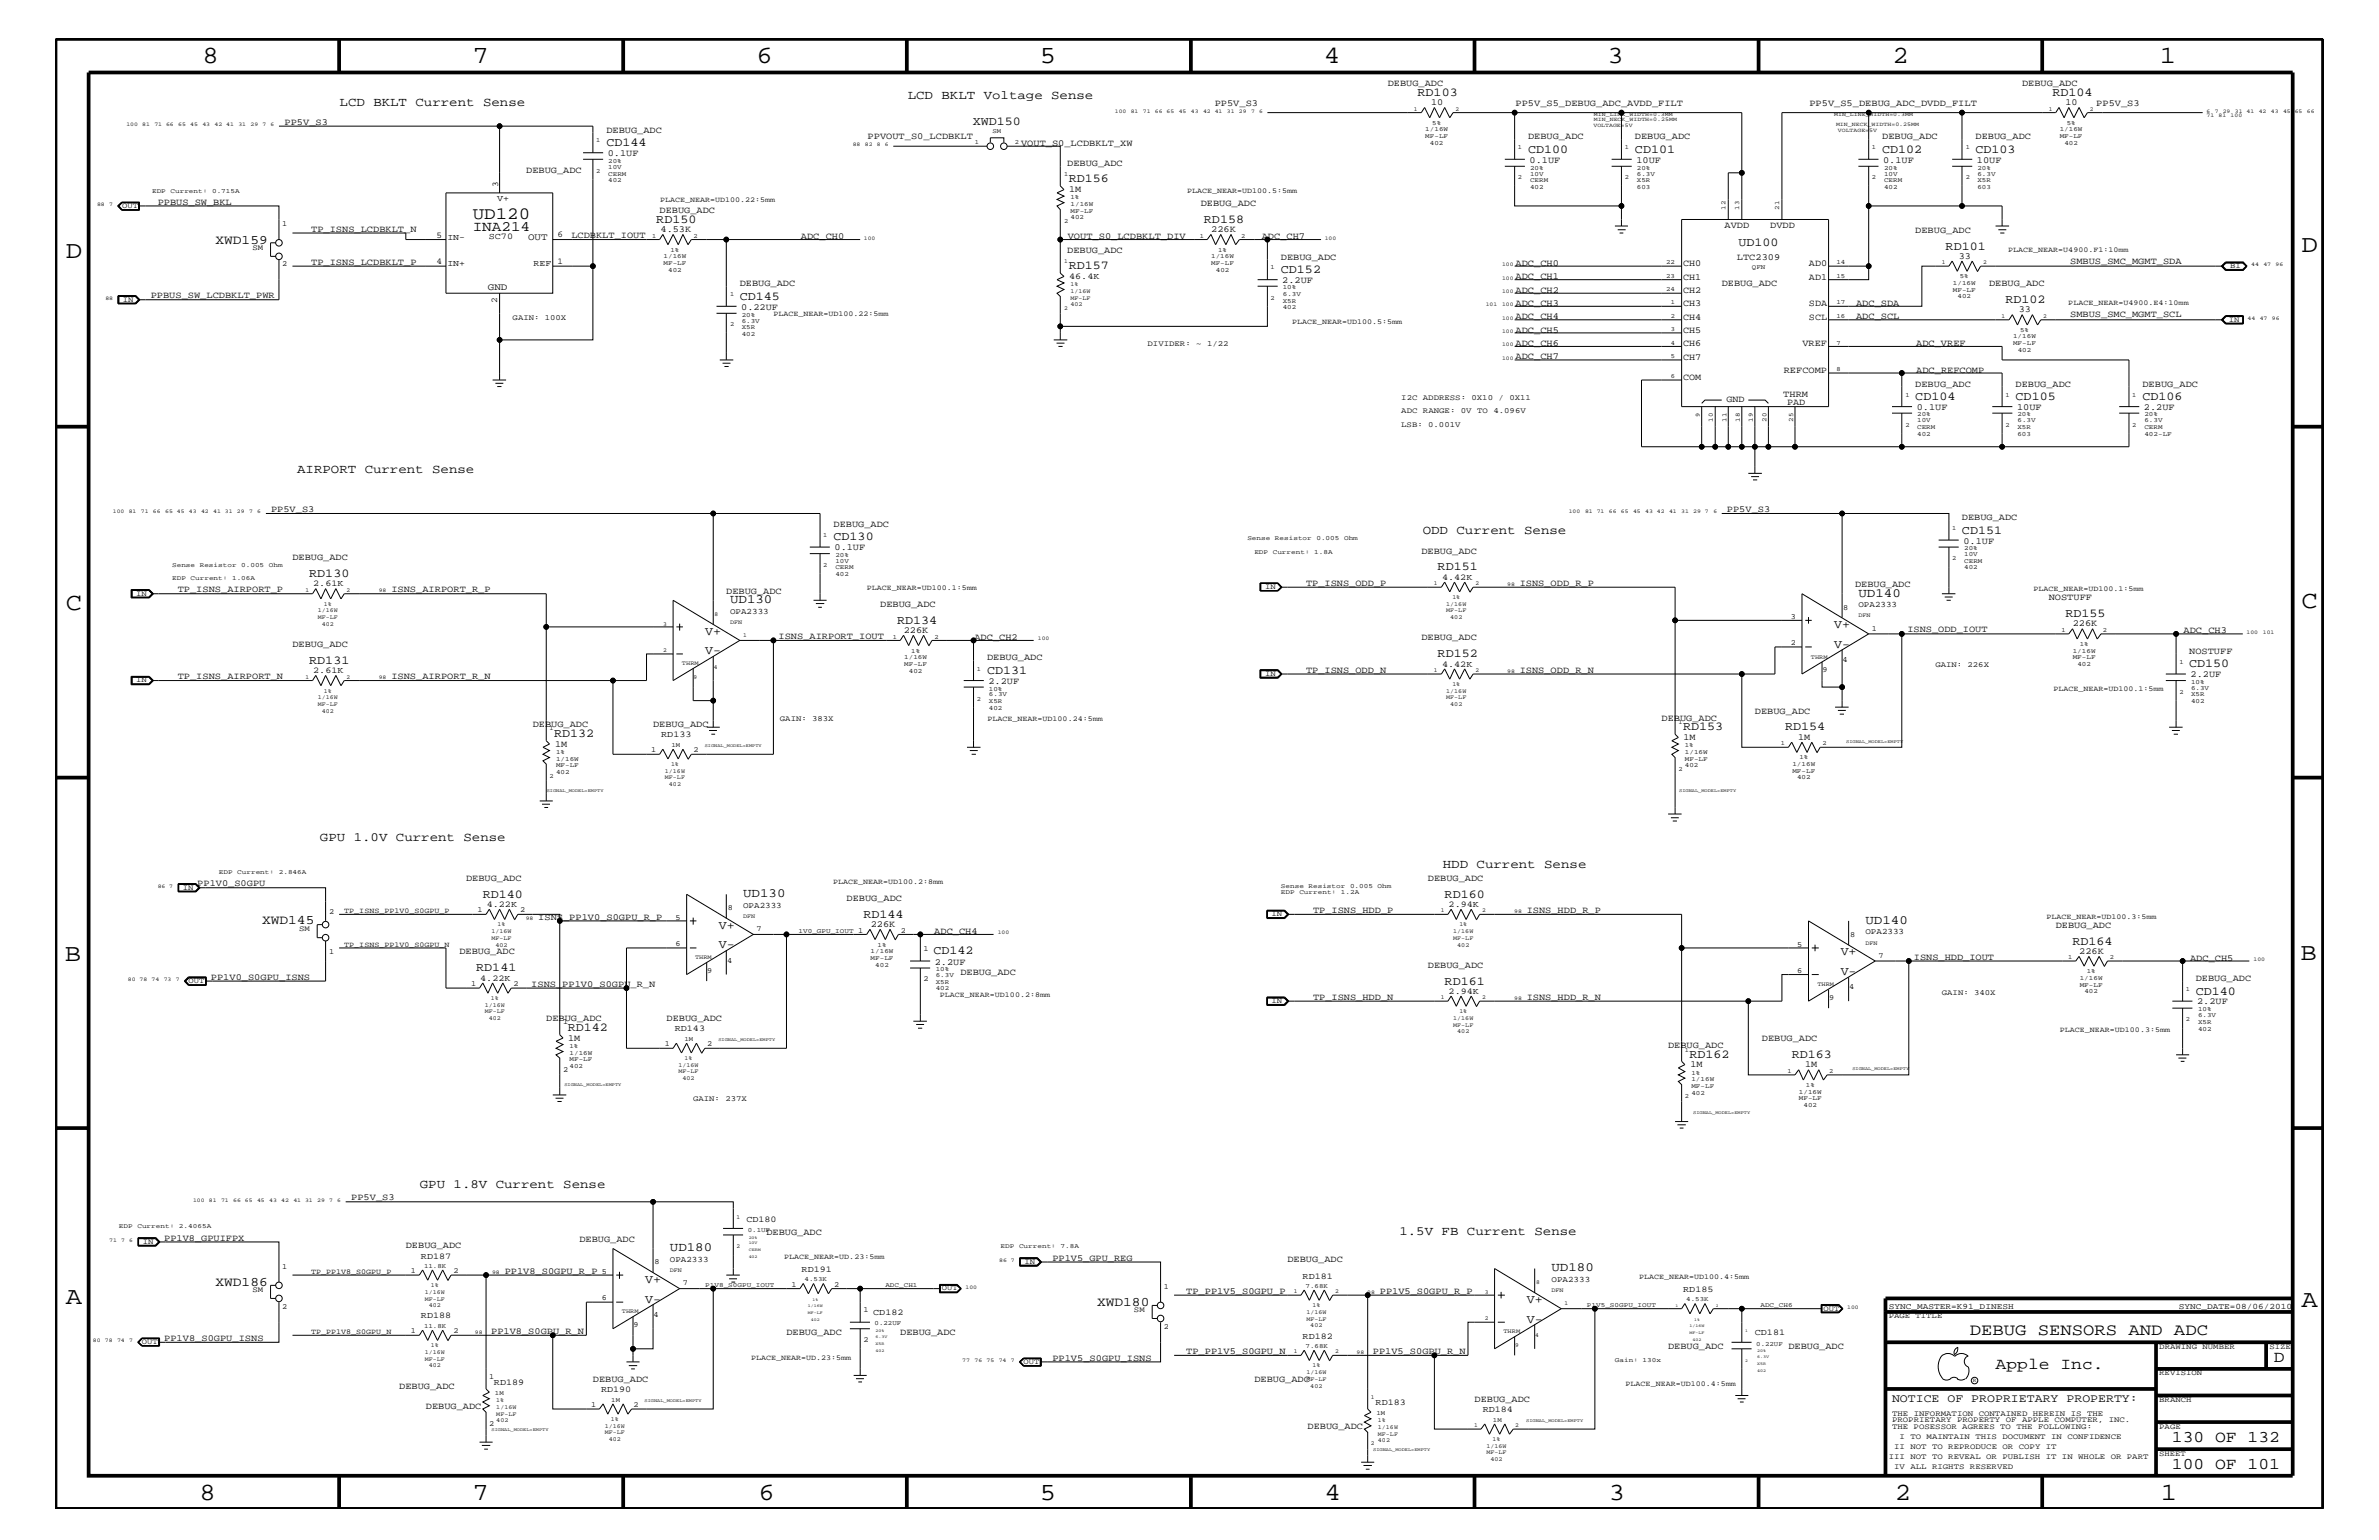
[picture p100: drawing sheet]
<svg xmlns="http://www.w3.org/2000/svg" width="432mm" height="279mm" viewBox="0 0 432 279" stroke-linecap="round" stroke-linejoin="round" font-family="sans-serif">
<defs><g id="words">
<g font-size="4.5">
<text x="36.7" y="11.5">8</text>
<text x="85.8" y="11.5">7</text>
<text x="137.3" y="11.5">6</text>
<text x="188.7" y="11.5">5</text>
<text x="240.3" y="11.5">4</text>
<text x="291.8" y="11.5">3</text>
<text x="343.5" y="11.5">2</text>
<text x="392" y="11.5">1</text>
<text x="11.9" y="46.8">D</text>
<text x="417.8" y="45.7">D</text>
<text x="11.9" y="110.6">C</text>
<text x="417.7" y="110.3">C</text>
<text x="11.8" y="174.3">B</text>
<text x="417.6" y="174.2">B</text>
<text x="11.9" y="236.7">A</text>
<text x="417.7" y="237.1">A</text>
<text x="36.2" y="272.1">8</text>
<text x="85.8" y="272.1">7</text>
<text x="137.7" y="272.1">6</text>
<text x="188.7" y="272.1">5</text>
<text x="240.4" y="272.1">4</text>
<text x="292" y="272.1">3</text>
<text x="343.9" y="272.1">2</text>
<text x="392.2" y="272.1">1</text>
</g>
<text font-size="3.1" x="85.8" y="39.8">UD120</text>
<g font-size="3">
<text x="357.5" y="242.3">DEBUG SENSORS AND ADC</text>
<text x="362.2" y="248.4">Apple Inc.</text>
<text x="412.7" y="247.1">D</text>
<text x="394.2" y="261.6">130 OF 132</text>
<text x="394.2" y="266.6">100 OF 101</text>
</g>
<text font-size="2.6" x="85.8" y="41.9">INA214</text>
<g font-size="2.4">
<text x="39.1" y="44.2">XWD159</text>
<text x="47.6" y="167.6">XWD145</text>
<text x="39.1" y="233.3">XWD186</text>
<text x="199.1" y="236.9">XWD180</text>
</g>
<g font-size="2.3">
<text x="164.8" y="18">LCD BKLT Voltage Sense</text>
<text x="61.6" y="19.2">LCD BKLT Current Sense</text>
<text x="53.9" y="85.9">AIRPORT Current Sense</text>
<text x="258.2" y="96.8">ODD Current Sense</text>
<text x="132.5" y="109.4">UD130</text>
<text x="337.3" y="108.2">UD140</text>
<text x="58.1" y="152.6">GPU 1.0V Current Sense</text>
<text x="261.9" y="157.4">HDD Current Sense</text>
<text x="134.9" y="162.8">UD130</text>
<text x="338.6" y="167.6">UD140</text>
<text x="76.2" y="215.6">GPU 1.8V Current Sense</text>
<text x="121.6" y="227">UD180</text>
<text x="254" y="224.1">1.5V FB Current Sense</text>
<text x="281.6" y="230.7">UD180</text>
</g>
<g font-size="2.2">
<text x="257.3" y="17.4">RD103</text>
<text x="372.5" y="17.4">RD104</text>
<text x="176.6" y="22.7">XWD150</text>
<text x="110.1" y="26.5">CD144</text>
<text x="277.4" y="27.7">CD100</text>
<text x="296.8" y="27.7">CD101</text>
<text x="341.6" y="27.7">CD102</text>
<text x="358.6" y="27.7">CD103</text>
<text x="194" y="33">RD156</text>
<text x="119.1" y="40.4">RD150</text>
<text x="218.5" y="40.4">RD158</text>
<text x="315.6" y="44.6">UD100</text>
<text x="353.1" y="45.3">RD101</text>
<text x="194" y="48.8">RD157</text>
<text x="232.5" y="49.6">CD152</text>
<text x="134.3" y="54.4">CD145</text>
<text x="364" y="55">RD102</text>
<text x="347.6" y="72.6">CD104</text>
<text x="365.8" y="72.6">CD105</text>
<text x="388.9" y="72.6">CD106</text>
<text x="151.3" y="98">CD130</text>
<text x="356.1" y="96.8">CD151</text>
<text x="56.1" y="104.7">RD130</text>
<text x="260.9" y="103.5">RD151</text>
<text x="162.8" y="113.1">RD134</text>
<text x="332.9" y="113.9">V+</text>
<text x="374.9" y="112">RD155</text>
<text x="128" y="115.2">V+</text>
<text x="128" y="118.7">V-</text>
<text x="260.9" y="119.2">RD152</text>
<text x="332.9" y="117.5">V-</text>
<text x="56.1" y="120.4">RD131</text>
<text x="179.2" y="122.3">CD131</text>
<text x="397.3" y="121">CD150</text>
<text x="100.6" y="133.6">RD132</text>
<text x="305.5" y="132.4">RD153</text>
<text x="324" y="132.5">RD154</text>
<text x="87.6" y="162.8">RD140</text>
<text x="156.7" y="166.5">RD144</text>
<text x="262.2" y="162.8">RD160</text>
<text x="130.5" y="168.5">V+</text>
<text x="130.5" y="172.1">V-</text>
<text x="169.4" y="173.2">CD142</text>
<text x="334.1" y="173.3">V+</text>
<text x="376.2" y="171.4">RD164</text>
<text x="86.4" y="176.2">RD141</text>
<text x="262.2" y="178.7">RD161</text>
<text x="334.1" y="177">V-</text>
<text x="398.5" y="180.5">CD140</text>
<text x="103" y="187">RD142</text>
<text x="306.7" y="191.9">RD162</text>
<text x="325.2" y="192">RD163</text>
<text x="117.1" y="232.7">V+</text>
<text x="117.1" y="236.3">V-</text>
<text x="277.1" y="236.3">V+</text>
<text x="277.1" y="240">V-</text>
</g>
<text font-size="2.1" x="343.4" y="254.4">NOTICE OF PROPRIETARY PROPERTY:</text>
<g font-size="1.8">
<text x="95.8" y="43.6">OUT</text>
<text x="88.6" y="52.7">GND</text>
</g>
<g font-size="1.7">
<text x="251.9" y="15.6">DEBUG_ADC</text>
<text x="367" y="15.6">DEBUG_ADC</text>
<text x="51.6" y="22.6">PP5V_S3</text>
<text x="220.5" y="19.2">PP5V_S3</text>
<text x="259.8" y="19.1">10</text>
<text x="275.1" y="19.2">PP5V_S5_DEBUG_ADC_AVDD_FILT</text>
<text x="328.4" y="19.2">PP5V_S5_DEBUG_ADC_DVDD_FILT</text>
<text x="374.9" y="19.1">10</text>
<text x="380.5" y="19.2">PP5V_S3</text>
<text x="110.1" y="24.1">DEBUG_ADC</text>
<text x="110.3" y="28.3">0.1UF</text>
<text x="157.5" y="25.3">PPVOUT_S0_LCDBKLT</text>
<text x="185.3" y="26.4">VOUT_S0_LCDBKLT_XW</text>
<text x="277.4" y="25.3">DEBUG_ADC</text>
<text x="277.6" y="29.5">0.1UF</text>
<text x="296.8" y="25.3">DEBUG_ADC</text>
<text x="297" y="29.5">10UF</text>
<text x="341.6" y="25.3">DEBUG_ADC</text>
<text x="341.8" y="29.5">0.1UF</text>
<text x="358.6" y="25.3">DEBUG_ADC</text>
<text x="358.8" y="29.5">10UF</text>
<text x="95.5" y="31.4">DEBUG_ADC</text>
<text x="193.7" y="30.2">DEBUG_ADC</text>
<text x="194.1" y="34.8">1M</text>
<text x="28.6" y="37.2">PPBUS_SW_BKL</text>
<text x="119.7" y="38.6">DEBUG_ADC</text>
<text x="217.9" y="37.4">DEBUG_ADC</text>
<text x="313" y="41.4">AVDD</text>
<text x="321.3" y="41.4">DVDD</text>
<text x="56.5" y="42">TP_ISNS_LCDBKLT_N</text>
<text x="103.7" y="43.2">LCDBKLT_IOUT</text>
<text x="119.9" y="42.1">4.53K</text>
<text x="145.4" y="43.4">ADC_CH0</text>
<text x="193.7" y="45.9">DEBUG_ADC</text>
<text x="193.8" y="43.4">VOUT_S0_LCDBKLT_DIV</text>
<text x="219.8" y="42.1">226K</text>
<text x="229" y="43.4">ADC_CH7</text>
<text x="232.5" y="47.1">DEBUG_ADC</text>
<text x="315.3" y="47.1">LTC2309</text>
<text x="347.6" y="42.3">DEBUG_ADC</text>
<text x="355.5" y="47">33</text>
<text x="375.8" y="47.9">SMBUS_SMC_MGMT_SDA</text>
<text x="56.5" y="48">TP_ISNS_LCDBKLT_P</text>
<text x="134.3" y="51.9">DEBUG_ADC</text>
<text x="232.7" y="51.3">2.2UF</text>
<text x="275.1" y="48.3">ADC_CH0</text>
<text x="275.1" y="50.7">ADC_CH1</text>
<text x="275.1" y="53.1">ADC_CH2</text>
<text x="305.5" y="48.3">CH0</text>
<text x="305.5" y="50.7">CH1</text>
<text x="305.5" y="53.2">CH2</text>
<text x="312.5" y="51.9">DEBUG_ADC</text>
<text x="328.3" y="48.3">AD0</text>
<text x="328.3" y="50.7">AD1</text>
<text x="361" y="51.9">DEBUG_ADC</text>
<text x="27.3" y="54.1">PPBUS_SW_LCDBKLT_PWR</text>
<text x="134.5" y="56.2">0.22UF</text>
<text x="275.1" y="55.6">ADC_CH3</text>
<text x="275.1" y="57.9">ADC_CH4</text>
<text x="305.5" y="55.6">CH3</text>
<text x="305.5" y="58">CH4</text>
<text x="328.3" y="55.6">SDA</text>
<text x="328.3" y="58">SCL</text>
<text x="336.9" y="57.9">ADC_SCL</text>
<text x="336.9" y="55.6">ADC_SDA</text>
<text x="366.4" y="56.7">33</text>
<text x="375.8" y="57.6">SMBUS_SMC_MGMT_SCL</text>
<text x="275.1" y="62.9">ADC_CH6</text>
<text x="275.1" y="60.4">ADC_CH5</text>
<text x="275.1" y="65.2">ADC_CH7</text>
<text x="305.5" y="60.4">CH5</text>
<text x="305.5" y="62.9">CH6</text>
<text x="305.5" y="65.3">CH7</text>
<text x="327.2" y="62.9">VREF</text>
<text x="347.8" y="62.9">ADC_VREF</text>
<text x="305.5" y="68.9">COM</text>
<text x="323.8" y="67.7">REFCOMP</text>
<text x="347.6" y="70.1">DEBUG_ADC</text>
<text x="347.8" y="67.7">ADC_REFCOMP</text>
<text x="365.8" y="70.1">DEBUG_ADC</text>
<text x="388.9" y="70.1">DEBUG_ADC</text>
<text x="313.4" y="73">GND</text>
<text x="323.7" y="72.1">THRM</text>
<text x="324.4" y="73.4">PAD</text>
<text x="347.9" y="74.4">0.1UF</text>
<text x="366.1" y="74.4">10UF</text>
<text x="389.1" y="74.4">2.2UF</text>
<text x="49.2" y="92.9">PP5V_S3</text>
<text x="151.3" y="95.6">DEBUG_ADC</text>
<text x="313.4" y="92.9">PP5V_S3</text>
<text x="356.1" y="94.3">DEBUG_ADC</text>
<text x="53.1" y="101.6">DEBUG_ADC</text>
<text x="151.5" y="99.9">0.1UF</text>
<text x="258" y="100.4">DEBUG_ADC</text>
<text x="356.4" y="98.7">0.1UF</text>
<text x="32.3" y="107.5">TP_ISNS_AIRPORT_P</text>
<text x="71" y="107.5">ISNS_AIRPORT_R_P</text>
<text x="131.8" y="107.7">DEBUG_ADC</text>
<text x="237.1" y="106.3">TP_ISNS_ODD_P</text>
<text x="275.8" y="106.3">ISNS_ODD_R_P</text>
<text x="336.7" y="106.5">DEBUG_ADC</text>
<text x="159.8" y="110.2">DEBUG_ADC</text>
<text x="371.9" y="108.9">NOSTUFF</text>
<text x="376.2" y="113.7">226K</text>
<text x="53.1" y="117.4">DEBUG_ADC</text>
<text x="141.3" y="115.9">ISNS_AIRPORT_IOUT</text>
<text x="164" y="114.8">226K</text>
<text x="176.9" y="116.2">ADC_CH2</text>
<text x="179.2" y="119.8">DEBUG_ADC</text>
<text x="258" y="116.2">DEBUG_ADC</text>
<text x="346.2" y="114.8">ISNS_ODD_IOUT</text>
<text x="396.3" y="114.9">ADC_CH3</text>
<text x="397.3" y="118.6">NOSTUFF</text>
<text x="32.3" y="123.2">TP_ISNS_AIRPORT_N</text>
<text x="71" y="123.2">ISNS_AIRPORT_R_N</text>
<text x="179.4" y="124.1">2.2UF</text>
<text x="237.1" y="122">TP_ISNS_ODD_N</text>
<text x="275.8" y="122">ISNS_ODD_R_N</text>
<text x="397.6" y="122.9">2.2UF</text>
<text x="96.7" y="131.9">DEBUG_ADC</text>
<text x="118.5" y="131.9">DEBUG_ADC</text>
<text x="301.6" y="130.8">DEBUG_ADC</text>
<text x="318.5" y="129.6">DEBUG_ADC</text>
<text x="100.8" y="135.5">1M</text>
<text x="305.6" y="134.2">1M</text>
<text x="326.4" y="134.2">1M</text>
<text x="35.8" y="160.8">PP1V0_S0GPU</text>
<text x="84.6" y="159.9">DEBUG_ADC</text>
<text x="259.2" y="159.9">DEBUG_ADC</text>
<text x="97.7" y="166.9">ISNS_PP1V0_S0GPU_R_P</text>
<text x="153.7" y="163.5">DEBUG_ADC</text>
<text x="238.3" y="165.6">TP_ISNS_HDD_P</text>
<text x="277.1" y="165.6">ISNS_HDD_R_P</text>
<text x="83.4" y="173.2">DEBUG_ADC</text>
<text x="158" y="168.2">226K</text>
<text x="169.6" y="169.5">ADC_CH4</text>
<text x="373.1" y="168.3">DEBUG_ADC</text>
<text x="377.4" y="173.1">226K</text>
<text x="38.3" y="177.7">PP1V0_S0GPU_ISNS</text>
<text x="96.4" y="179">ISNS_PP1V0_S0GPU_R_N</text>
<text x="169.7" y="175">2.2UF</text>
<text x="174.3" y="176.8">DEBUG_ADC</text>
<text x="259.2" y="175.6">DEBUG_ADC</text>
<text x="347.4" y="174.2">ISNS_HDD_IOUT</text>
<text x="397.5" y="174.4">ADC_CH5</text>
<text x="398.5" y="178">DEBUG_ADC</text>
<text x="99.1" y="185.3">DEBUG_ADC</text>
<text x="121" y="185.3">DEBUG_ADC</text>
<text x="238.3" y="181.4">TP_ISNS_HDD_N</text>
<text x="277.1" y="181.4">ISNS_HDD_R_N</text>
<text x="398.8" y="182.2">2.2UF</text>
<text x="103.1" y="188.8">1M</text>
<text x="302.8" y="190.2">DEBUG_ADC</text>
<text x="319.8" y="188.9">DEBUG_ADC</text>
<text x="306.8" y="193.7">1M</text>
<text x="327.7" y="193.7">1M</text>
<text x="63.8" y="217.8">PP5V_S3</text>
<text x="29.8" y="225.1">PP1V8_GPUIFPX</text>
<text x="73.7" y="226.5">DEBUG_ADC</text>
<text x="105.2" y="225.3">DEBUG_ADC</text>
<text x="139.1" y="224.1">DEBUG_ADC</text>
<text x="91.6" y="231.1">PP1V8_S0GPU_R_P</text>
<text x="191" y="228.7">PP1V5_GPU_REG</text>
<text x="233.7" y="229">DEBUG_ADC</text>
<text x="215.3" y="234.7">TP_PP1V5_S0GPU_P</text>
<text x="250.4" y="234.7">PP1V5_S0GPU_R_P</text>
<text x="29.8" y="243.3">PP1V8_S0GPU_ISNS</text>
<text x="89.2" y="242">PP1V8_S0GPU_R_N</text>
<text x="142.7" y="242.3">DEBUG_ADC</text>
<text x="163.4" y="242.3">DEBUG_ADC</text>
<text x="215.3" y="245.6">TP_PP1V5_S0GPU_N</text>
<text x="249.2" y="245.6">PP1V5_S0GPU_R_N</text>
<text x="302.8" y="244.7">DEBUG_ADC</text>
<text x="324.6" y="244.7">DEBUG_ADC</text>
<text x="72.5" y="252">DEBUG_ADC</text>
<text x="107.6" y="250.7">DEBUG_ADC</text>
<text x="191" y="246.9">PP1V5_S0GPU_ISNS</text>
<text x="227.7" y="250.7">DEBUG_ADC</text>
<text x="77.3" y="255.6">DEBUG_ADC</text>
<text x="267.6" y="254.4">DEBUG_ADC</text>
<text x="237.3" y="259.3">DEBUG_ADC</text>
</g>
<g font-size="1.6">
<text x="90.4" y="34" transform="rotate(-90 90.4 34)">3</text>
<text x="90.3" y="36.4">V+</text>
<text x="79.2" y="43.1">5</text>
<text x="79.2" y="47.9">4</text>
<text x="81.2" y="43.5">IN-</text>
<text x="88.7" y="43.4">SC70</text>
<text x="101.2" y="43">6</text>
<text x="101.2" y="47.9">1</text>
<text x="81.2" y="48.3">IN+</text>
<text x="96.9" y="48.3">REF</text>
<text x="194.1" y="50.7">46.4K</text>
<text x="90.3" y="55.1" transform="rotate(-90 90.3 55.1)">2</text>
<text x="56.9" y="106.4">2.61K</text>
<text x="261.7" y="105.2">4.42K</text>
<text x="56.9" y="122.1">2.61K</text>
<text x="261.7" y="120.9">4.42K</text>
<text x="120" y="133.8">RD133</text>
<text x="88.3" y="164.5">4.22K</text>
<text x="262.9" y="164.5">2.94K</text>
<text x="87.2" y="177.9">4.22K</text>
<text x="262.9" y="180.4">2.94K</text>
<text x="122.5" y="187.1">RD143</text>
<text x="135.5" y="221.7">CD180</text>
<text x="76.4" y="228.4">RD187</text>
<text x="145.5" y="230.7">RD191</text>
<text x="236.4" y="232">RD181</text>
<text x="76.4" y="239.2">RD188</text>
<text x="158.5" y="238.6">CD182</text>
<text x="305.5" y="234.4">RD185</text>
<text x="236.4" y="242.9">RD182</text>
<text x="318.5" y="242.3">CD181</text>
<text x="89.7" y="251.2">RD189</text>
<text x="109.1" y="252.6">RD190</text>
<text x="249.7" y="254.9">RD183</text>
<text x="269.1" y="256.2">RD184</text>
</g>
<g font-size="1.5">
<text x="132.5" y="111.4">OPA2333</text>
<text x="337.3" y="110.2">OPA2333</text>
<text x="134.9" y="164.7">OPA2333</text>
<text x="338.6" y="169.5">OPA2333</text>
<text x="121.6" y="229">OPA2333</text>
<text x="281.6" y="232.6">OPA2333</text>
<text x="342.8" y="237.4">SYNC_MASTER=K91_DINESH</text>
<text x="395.5" y="237.4">SYNC_DATE=08/06/2010</text>
</g>
<g font-size="1.4">
<text x="215.5" y="35">PLACE_NEAR=UD100.5:5mm</text>
<text x="22.2" y="37.8">OUT</text>
<text x="51.2" y="41">1</text>
<text x="119.8" y="36.7">PLACE_NEAR=UD100.22:5mm</text>
<text x="45.8" y="45.3">SM</text>
<text x="364.5" y="45.7">PLACE_NEAR=U4900.F1:10mm</text>
<text x="51.2" y="48.3">2</text>
<text x="404.8" y="48.7">BI</text>
<text x="22.3" y="54.7">IN</text>
<text x="93" y="58">GAIN: 100X</text>
<text x="140.4" y="57.3">PLACE_NEAR=UD100.22:5mm</text>
<text x="234.5" y="58.8">PLACE_NEAR=UD100.5:5mm</text>
<text x="375.4" y="55.3">PLACE_NEAR=U4900.E4:10mm</text>
<text x="404.5" y="58.4">IN</text>
<text x="208.3" y="62.9">DIVIDER: ~ 1/22</text>
<text x="254.3" y="72.6">I2C ADDRESS: 0X10 / 0X11</text>
<text x="254.3" y="75">ADC RANGE: 0V TO 4.096V</text>
<text x="254.3" y="77.4">LSB: 0.001V</text>
<text x="157.3" y="107">PLACE_NEAR=UD100.1:5mm</text>
<text x="229.6" y="106.9">IN</text>
<text x="369.1" y="107.2">PLACE_NEAR=UD100.1:5mm</text>
<text x="24.7" y="108.1">IN</text>
<text x="325" y="112.3">3</text>
<text x="334.5" y="110.6">8</text>
<text x="325" y="117">2</text>
<text x="339.8" y="114.4">1</text>
<text x="24.7" y="123.8">IN</text>
<text x="229.6" y="122.6">IN</text>
<text x="330.8" y="121.9">9</text>
<text x="334.4" y="120.2">4</text>
<text x="351.3" y="121">GAIN: 226X</text>
<text x="372.7" y="125.4">PLACE_NEAR=UD100.1:5mm</text>
<text x="141.6" y="130.8">GAIN: 383X</text>
<text x="179.2" y="130.8">PLACE_NEAR=UD100.24:5mm</text>
<text x="118.2" y="136.4">1</text>
<text x="125.9" y="136.4">2</text>
<text x="33.2" y="161.4">IN</text>
<text x="151.2" y="160.3">PLACE_NEAR=UD100.2:8mm</text>
<text x="59.8" y="165.9">2</text>
<text x="62.5" y="165.6">TP_ISNS_PP1V0_S0GPU_P</text>
<text x="86.7" y="165.6">1</text>
<text x="94.4" y="165.6">2</text>
<text x="122.6" y="166.9">5</text>
<text x="132.1" y="165.1">8</text>
<text x="230.8" y="166.2">IN</text>
<text x="371.4" y="166.7">PLACE_NEAR=UD100.3:5mm</text>
<text x="54.3" y="168.9">SM</text>
<text x="59.8" y="173.2">1</text>
<text x="62.5" y="171.7">TP_ISNS_PP1V0_S0GPU_N</text>
<text x="122.6" y="171.6">6</text>
<text x="137.3" y="168.9">7</text>
<text x="155.8" y="169.2">1</text>
<text x="163.5" y="169.2">2</text>
<text x="167.6" y="172.6">1</text>
<text x="326.2" y="171.7">5</text>
<text x="335.8" y="170">8</text>
<text x="341" y="173.8">7</text>
<text x="34.2" y="178.4">OUT</text>
<text x="85.5" y="178.8">1</text>
<text x="93.2" y="178.8">2</text>
<text x="128.4" y="176.6">9</text>
<text x="132" y="174.7">4</text>
<text x="167.6" y="178">2</text>
<text x="326.2" y="176.5">6</text>
<text x="335.6" y="179.5">4</text>
<text x="102.2" y="185.9">1</text>
<text x="170.6" y="181">PLACE_NEAR=UD100.2:8mm</text>
<text x="230.8" y="182.1">IN</text>
<text x="332" y="181.4">9</text>
<text x="352.5" y="180.5">GAIN: 340X</text>
<text x="120.6" y="189.8">1</text>
<text x="128.4" y="189.8">2</text>
<text x="373.9" y="187.2">PLACE_NEAR=UD100.3:5mm</text>
<text x="102.2" y="194.4">2</text>
<text x="125.8" y="199.8">GAIN: 237X</text>
<text x="25.9" y="225.7">IN</text>
<text x="51.2" y="230.2">1</text>
<text x="56.5" y="231.1">TP_PP1V8_S0GPU_P</text>
<text x="74.6" y="231">1</text>
<text x="82.3" y="231">2</text>
<text x="109.2" y="231.1">5</text>
<text x="118.8" y="229.4">8</text>
<text x="124" y="233.2">7</text>
<text x="142.3" y="228.5">PLACE_NEAR=UD.23:5mm</text>
<text x="143.7" y="233.5">1</text>
<text x="151.4" y="233.5">2</text>
<text x="185.9" y="229.3">IN</text>
<text x="211.2" y="233.8">1</text>
<text x="297.5" y="232.1">PLACE_NEAR=UD100.4:5mm</text>
<text x="45.8" y="234.4">SM</text>
<text x="51.2" y="237.4">2</text>
<text x="109.2" y="235.8">6</text>
<text x="118.6" y="239">4</text>
<text x="156.7" y="238">1</text>
<text x="170.9" y="234.1">OUT</text>
<text x="205.8" y="238">SM</text>
<text x="331" y="237.8">OUT</text>
<text x="342.8" y="239.2">PAGE TITLE</text>
<text x="25.7" y="243.9">OUT</text>
<text x="56.5" y="242">TP_PP1V8_S0GPU_N</text>
<text x="74.6" y="241.9">1</text>
<text x="82.3" y="241.9">2</text>
<text x="115" y="240.7">9</text>
<text x="156.7" y="243.5">2</text>
<text x="211.2" y="241.1">2</text>
<text x="391.9" y="244.7">DRAWING NUMBER</text>
<text x="411.9" y="244.7">SIZE</text>
<text x="88.8" y="250.1">1</text>
<text x="136.3" y="246.7">PLACE_NEAR=UD.23:5mm</text>
<text x="185.8" y="247.5">OUT</text>
<text x="295.1" y="251.5">PLACE_NEAR=UD100.4:5mm</text>
<text x="391.9" y="249.5">REVISION</text>
<text x="107.3" y="255.2">1</text>
<text x="115" y="255.2">2</text>
<text x="343.4" y="256.8">THE INFORMATION CONTAINED HEREIN IS THE</text>
<text x="391.9" y="254.4">BRANCH</text>
<text x="88.8" y="258.7">2</text>
<text x="343.4" y="259.3">THE POSESSOR AGREES TO THE FOLLOWING:</text>
<text x="343.4" y="258">PROPRIETARY PROPERTY OF APPLE COMPUTER, INC.</text>
<text x="343.8" y="262.9">II NOT TO REPRODUCE OR COPY IT</text>
<text x="344.8" y="261.1">I TO MAINTAIN THIS DOCUMENT IN CONFIDENCE</text>
<text x="391.9" y="259.3">PAGE</text>
<text x="342.8" y="264.7">III NOT TO REVEAL OR PUBLISH IT IN WHOLE OR PART</text>
<text x="343.8" y="266.6">IV ALL RIGHTS RESERVED</text>
<text x="391.9" y="264.1">SHEET</text>
</g>
<g font-size="1.2">
<text x="258.7" y="23.8">1/16W</text>
<text x="260" y="22.6">5%</text>
<text x="373.8" y="23.8">1/16W</text>
<text x="375.1" y="22.6">5%</text>
<text x="108.2" y="25.9">1</text>
<text x="110.4" y="29.5">20%</text>
<text x="176.9" y="26.1">1</text>
<text x="180.1" y="24.1">SM</text>
<text x="184.2" y="26.1">2</text>
<text x="258.7" y="25">MF-LF</text>
<text x="259.5" y="26.3">402</text>
<text x="275.5" y="27.1">1</text>
<text x="294.9" y="27.1">1</text>
<text x="339.8" y="27.1">1</text>
<text x="356.8" y="27.1">1</text>
<text x="373.8" y="25">MF-LF</text>
<text x="374.7" y="26.3">402</text>
<text x="27.6" y="35">EDP</text>
<text x="31" y="35">Current:</text>
<text x="38.5" y="35">0.715A</text>
<text x="108.2" y="31.4">2</text>
<text x="110.4" y="33">402</text>
<text x="110.4" y="30.6">10V</text>
<text x="110.4" y="31.9">CERM</text>
<text x="193.1" y="31.9">1</text>
<text x="275.5" y="32.5">2</text>
<text x="277.7" y="33">CERM</text>
<text x="277.7" y="31.9">10V</text>
<text x="277.7" y="30.8">20%</text>
<text x="277.7" y="34.2">402</text>
<text x="294.9" y="32.5">2</text>
<text x="297.1" y="30.8">20%</text>
<text x="297.1" y="34.2">603</text>
<text x="297.1" y="33">X5R</text>
<text x="297.1" y="31.9">6.3V</text>
<text x="339.8" y="32.5">2</text>
<text x="342" y="34.2">402</text>
<text x="342" y="30.8">20%</text>
<text x="342" y="31.9">10V</text>
<text x="342" y="33">CERM</text>
<text x="356.8" y="32.5">2</text>
<text x="358.9" y="31.9">6.3V</text>
<text x="358.9" y="30.8">20%</text>
<text x="358.9" y="34.2">603</text>
<text x="358.9" y="33">X5R</text>
<text x="193.1" y="40.4">2</text>
<text x="194.3" y="39.8">402</text>
<text x="194.3" y="38.6">MF-LF</text>
<text x="194.3" y="37.4">1/16W</text>
<text x="194.3" y="36.2">1%</text>
<text x="313.2" y="38" transform="rotate(-90 313.2 38)">12</text>
<text x="315.6" y="38" transform="rotate(-90 315.6 38)">13</text>
<text x="322.9" y="38" transform="rotate(-90 322.9 38)">21</text>
<text x="118.4" y="43.1">1</text>
<text x="120.4" y="46.8">1/16W</text>
<text x="121.7" y="45.7">1%</text>
<text x="125.9" y="43.1">2</text>
<text x="217.8" y="43.1">1</text>
<text x="219.8" y="46.8">1/16W</text>
<text x="221.1" y="45.7">1%</text>
<text x="225.3" y="43.1">2</text>
<text x="302.4" y="47.9">22</text>
<text x="333.3" y="47.9">14</text>
<text x="120.4" y="48">MF-LF</text>
<text x="121.3" y="49.3">402</text>
<text x="132.5" y="53.8">1</text>
<text x="219.8" y="48">MF-LF</text>
<text x="220.7" y="49.3">402</text>
<text x="230.6" y="48.9">1</text>
<text x="232.8" y="52.5">10%</text>
<text x="232.8" y="53.6">6.3V</text>
<text x="302.4" y="50.4">23</text>
<text x="302.4" y="52.8">24</text>
<text x="318" y="48.9">QFN</text>
<text x="333.3" y="50.4">15</text>
<text x="354.5" y="52.9">MF-LF</text>
<text x="354.5" y="51.7">1/16W</text>
<text x="355.7" y="50.5">5%</text>
<text x="132.5" y="59.2">2</text>
<text x="134.6" y="58.5">6.3V</text>
<text x="134.6" y="59.7">X5R</text>
<text x="134.6" y="57.4">20%</text>
<text x="230.6" y="54.4">2</text>
<text x="232.8" y="56.1">402</text>
<text x="232.8" y="54.9">X5R</text>
<text x="303.3" y="55.2">1</text>
<text x="303.3" y="57.7">2</text>
<text x="333.3" y="57.7">16</text>
<text x="333.3" y="55.2">17</text>
<text x="355.3" y="54.1">402</text>
<text x="134.6" y="60.9">402</text>
<text x="303.3" y="60.1">3</text>
<text x="303.3" y="62.5">4</text>
<text x="303.3" y="64.9">5</text>
<text x="333.3" y="62.5">7</text>
<text x="365.4" y="62.6">MF-LF</text>
<text x="365.4" y="61.4">1/16W</text>
<text x="366.2" y="63.9">402</text>
<text x="366.6" y="60.2">5%</text>
<text x="303.3" y="68.5">6</text>
<text x="333.3" y="67.3">8</text>
<text x="345.9" y="72">1</text>
<text x="364" y="72">1</text>
<text x="387" y="72">1</text>
<text x="308.5" y="75.6" transform="rotate(-90 308.5 75.6)">9</text>
<text x="310.9" y="76.5" transform="rotate(-90 310.9 76.5)">10</text>
<text x="313.4" y="76.5" transform="rotate(-90 313.4 76.5)">11</text>
<text x="315.8" y="76.5" transform="rotate(-90 315.8 76.5)">18</text>
<text x="318.2" y="76.5" transform="rotate(-90 318.2 76.5)">19</text>
<text x="320.6" y="76.5" transform="rotate(-90 320.6 76.5)">20</text>
<text x="325.5" y="76.5" transform="rotate(-90 325.5 76.5)">25</text>
<text x="345.9" y="77.4">2</text>
<text x="348" y="75.6">20%</text>
<text x="348" y="76.7">10V</text>
<text x="348" y="77.9">CERM</text>
<text x="364" y="77.4">2</text>
<text x="366.2" y="77.9">X5R</text>
<text x="366.2" y="75.6">20%</text>
<text x="366.2" y="76.7">6.3V</text>
<text x="387" y="77.4">2</text>
<text x="389.2" y="77.9">CERM</text>
<text x="389.2" y="76.7">6.3V</text>
<text x="389.2" y="75.6">20%</text>
<text x="348" y="79.1">402</text>
<text x="366.2" y="79.1">603</text>
<text x="389.2" y="79.1">402-LF</text>
<text x="149.4" y="97.4">1</text>
<text x="151.6" y="101">20%</text>
<text x="226.4" y="98">Sense</text>
<text x="227.7" y="100.4">EDP</text>
<text x="231" y="100.4">Current:</text>
<text x="231.4" y="98">Resistor</text>
<text x="238.5" y="100.4">1.8A</text>
<text x="238.9" y="98">0.005</text>
<text x="244" y="98">Ohm</text>
<text x="354.3" y="96.2">1</text>
<text x="354.3" y="101.6">2</text>
<text x="356.5" y="101">10V</text>
<text x="356.5" y="99.9">20%</text>
<text x="31.2" y="105.3">EDP</text>
<text x="31.2" y="102.9">Sense</text>
<text x="34.6" y="105.3">Current:</text>
<text x="36.3" y="102.9">Resistor</text>
<text x="42.1" y="105.3">1.06A</text>
<text x="43.8" y="102.9">0.005</text>
<text x="48.8" y="102.9">Ohm</text>
<text x="149.4" y="102.9">2</text>
<text x="151.6" y="102.1">10V</text>
<text x="151.6" y="103.3">CERM</text>
<text x="151.6" y="104.6">402</text>
<text x="356.5" y="102.1">CERM</text>
<text x="356.5" y="103.3">402</text>
<text x="162.1" y="115.9">1</text>
<text x="164.1" y="119.6">1/16W</text>
<text x="165.4" y="118.4">1%</text>
<text x="169.6" y="115.9">2</text>
<text x="374.1" y="114.7">1</text>
<text x="376.2" y="119.6">MF-LF</text>
<text x="376.2" y="118.4">1/16W</text>
<text x="377.5" y="117.2">1%</text>
<text x="381.7" y="114.7">2</text>
<text x="164.1" y="120.8">MF-LF</text>
<text x="165" y="122">402</text>
<text x="177.3" y="121.7">1</text>
<text x="179.5" y="125.3">10%</text>
<text x="377.1" y="120.8">402</text>
<text x="395.6" y="120.4">1</text>
<text x="395.6" y="125.9">2</text>
<text x="397.7" y="124.1">10%</text>
<text x="397.7" y="125.2">6.3V</text>
<text x="177.3" y="127.1">2</text>
<text x="179.5" y="126.4">6.3V</text>
<text x="179.5" y="127.6">X5R</text>
<text x="179.5" y="128.8">402</text>
<text x="304.6" y="131.3">1</text>
<text x="397.7" y="126.4">X5R</text>
<text x="397.7" y="127.6">402</text>
<text x="99.7" y="132.5">1</text>
<text x="100.9" y="136.8">1%</text>
<text x="121.9" y="135.5">1M</text>
<text x="305.8" y="136.8">1/16W</text>
<text x="305.8" y="135.6">1%</text>
<text x="323.3" y="135.2">1</text>
<text x="326.6" y="137.8">1%</text>
<text x="330.8" y="135.2">2</text>
<text x="99.7" y="141.1">2</text>
<text x="100.9" y="139.2">MF-LF</text>
<text x="100.9" y="138">1/16W</text>
<text x="100.9" y="140.4">402</text>
<text x="304.6" y="139.8">2</text>
<text x="305.8" y="139.2">402</text>
<text x="305.8" y="138">MF-LF</text>
<text x="325.3" y="139">1/16W</text>
<text x="325.3" y="140.2">MF-LF</text>
<text x="326.2" y="141.4">402</text>
<text x="39.7" y="158.6">EDP</text>
<text x="43.1" y="158.6">Current:</text>
<text x="50.6" y="158.6">2.846A</text>
<text x="232.5" y="161.1">Sense</text>
<text x="237.5" y="161.1">Resistor</text>
<text x="245" y="161.1">0.005</text>
<text x="250.1" y="161.1">Ohm</text>
<text x="232.5" y="162.2">EDP</text>
<text x="235.8" y="162.2">Current:</text>
<text x="243.4" y="162.2">1.2A</text>
<text x="144.9" y="169.3">1V0_GPU_IOUT</text>
<text x="158" y="172.9">1/16W</text>
<text x="159.3" y="171.7">1%</text>
<text x="158" y="174.2">MF-LF</text>
<text x="158.9" y="175.4">402</text>
<text x="169.8" y="178.5">X5R</text>
<text x="169.8" y="176.2">10%</text>
<text x="169.8" y="179.7">402</text>
<text x="169.8" y="177.3">6.3V</text>
<text x="375.4" y="174">1</text>
<text x="377.5" y="179">MF-LF</text>
<text x="377.5" y="177.7">1/16W</text>
<text x="378.8" y="176.6">1%</text>
<text x="383" y="174">2</text>
<text x="396.7" y="179.9">1</text>
<text x="378.3" y="180.2">402</text>
<text x="396.7" y="185.3">2</text>
<text x="398.9" y="183.5">10%</text>
<text x="398.9" y="185.8">X5R</text>
<text x="398.9" y="184.6">6.3V</text>
<text x="103.4" y="190.2">1%</text>
<text x="103.4" y="191.4">1/16W</text>
<text x="124.2" y="188.8">1M</text>
<text x="305.8" y="190.8">1</text>
<text x="398.9" y="187">402</text>
<text x="103.4" y="193.7">402</text>
<text x="103.4" y="192.6">MF-LF</text>
<text x="307" y="196.2">1/16W</text>
<text x="307" y="197.4">MF-LF</text>
<text x="307" y="195">1%</text>
<text x="324.4" y="194.7">1</text>
<text x="327.8" y="197.2">1%</text>
<text x="332" y="194.7">2</text>
<text x="305.8" y="199.2">2</text>
<text x="307" y="198.7">402</text>
<text x="326.5" y="199.6">MF-LF</text>
<text x="326.5" y="198.4">1/16W</text>
<text x="327.4" y="200.9">402</text>
<text x="21.6" y="222.9">EDP</text>
<text x="24.9" y="222.9">Current:</text>
<text x="32.5" y="222.9">2.4065A</text>
<text x="135.7" y="223.5">0.1UF</text>
<text x="181.6" y="226.5">EDP</text>
<text x="185" y="226.5">Current:</text>
<text x="192.5" y="226.5">7.8A</text>
<text x="77" y="230.1">11.8K</text>
<text x="128" y="233.5">P1V8_S0GPU_IOUT</text>
<text x="146" y="232.4">4.53K</text>
<text x="160.7" y="233.5">ADC_CH1</text>
<text x="237" y="233.7">7.68K</text>
<text x="288" y="237.2">P1V5_S0GPU_IOUT</text>
<text x="306.1" y="236.1">4.53K</text>
<text x="319.5" y="237.2">ADC_CH6</text>
<text x="77" y="240.9">11.8K</text>
<text x="158.7" y="240.5">0.22UF</text>
<text x="237" y="244.5">7.68K</text>
<text x="318.8" y="244.1">0.22UF</text>
<text x="293.1" y="247.1">Gain:</text>
<text x="298.1" y="247.1">130x</text>
<text x="89.8" y="253.1">1M</text>
<text x="111" y="254.3">1M</text>
<text x="249.9" y="256.7">1M</text>
<text x="271" y="257.9">1M</text>
</g>
<g font-size="1.1">
<text x="256.6" y="20.1">1</text>
<text x="264.2" y="20.1">2</text>
<text x="371.9" y="20.1">1</text>
<text x="379.3" y="20.1">2</text>
<text x="193.1" y="47.7">1</text>
<text x="352.5" y="47.9">1</text>
<text x="359.9" y="47.9">2</text>
<text x="194.3" y="51.9">1%</text>
<text x="194.3" y="53.2">1/16W</text>
<text x="193.1" y="56.2">2</text>
<text x="194.3" y="55.6">402</text>
<text x="194.3" y="54.4">MF-LF</text>
<text x="363.3" y="57.7">1</text>
<text x="370.8" y="57.7">2</text>
<text x="55.5" y="107.4">1</text>
<text x="62.9" y="107.4">2</text>
<text x="260.3" y="106.1">1</text>
<text x="267.8" y="106.1">2</text>
<text x="57.7" y="111.1">1/16W</text>
<text x="57.7" y="112.3">MF-LF</text>
<text x="58.4" y="113.6">402</text>
<text x="58.8" y="109.9">1%</text>
<text x="120.4" y="113.6">3</text>
<text x="129.7" y="111.8">8</text>
<text x="132.5" y="113.1">DFN</text>
<text x="262.5" y="109.9">1/16W</text>
<text x="262.5" y="111.1">MF-LF</text>
<text x="263.2" y="112.3">402</text>
<text x="263.6" y="108.7">1%</text>
<text x="337.3" y="112">DFN</text>
<text x="120.4" y="118.2">2</text>
<text x="134.9" y="115.6">1</text>
<text x="328.7" y="119.5">THRM</text>
<text x="55.5" y="123.1">1</text>
<text x="58.8" y="125.7">1%</text>
<text x="62.9" y="123.1">2</text>
<text x="123.8" y="120.7">THRM</text>
<text x="125.9" y="123.2">9</text>
<text x="129.5" y="121.4">4</text>
<text x="260.3" y="121.9">1</text>
<text x="262.5" y="125.7">1/16W</text>
<text x="263.6" y="124.4">1%</text>
<text x="267.8" y="121.9">2</text>
<text x="57.7" y="128">MF-LF</text>
<text x="57.7" y="126.9">1/16W</text>
<text x="58.4" y="129.3">402</text>
<text x="262.5" y="126.9">MF-LF</text>
<text x="263.2" y="128">402</text>
<text x="120.7" y="141.4">MF-LF</text>
<text x="120.7" y="140.2">1/16W</text>
<text x="121.4" y="142.6">402</text>
<text x="121.8" y="139">1%</text>
<text x="134.9" y="166.5">DFN</text>
<text x="261.5" y="165.6">1</text>
<text x="269" y="165.6">2</text>
<text x="89.2" y="169.3">1/16W</text>
<text x="89.2" y="170.5">MF-LF</text>
<text x="89.9" y="171.7">402</text>
<text x="90.3" y="168.1">1%</text>
<text x="263.8" y="169.3">1/16W</text>
<text x="263.8" y="170.5">MF-LF</text>
<text x="264.5" y="171.7">402</text>
<text x="264.9" y="168.1">1%</text>
<text x="338.6" y="171.4">DFN</text>
<text x="126.2" y="174">THRM</text>
<text x="329.9" y="178.9">THRM</text>
<text x="88" y="182.7">1/16W</text>
<text x="88" y="183.8">MF-LF</text>
<text x="88.7" y="185">402</text>
<text x="89.1" y="181.4">1%</text>
<text x="261.5" y="181.3">1</text>
<text x="263.8" y="185">1/16W</text>
<text x="264.9" y="183.8">1%</text>
<text x="269" y="181.3">2</text>
<text x="263.8" y="186.3">MF-LF</text>
<text x="264.5" y="187.5">402</text>
<text x="123.1" y="194.8">MF-LF</text>
<text x="123.1" y="193.6">1/16W</text>
<text x="123.9" y="195.9">402</text>
<text x="124.2" y="192.3">1%</text>
<text x="133.7" y="221.1">1</text>
<text x="133.7" y="226.5">2</text>
<text x="78.2" y="233.5">1%</text>
<text x="121.6" y="230.7">DFN</text>
<text x="278.8" y="233">8</text>
<text x="77.1" y="234.7">1/16W</text>
<text x="77.1" y="236">MF-LF</text>
<text x="77.8" y="237.2">402</text>
<text x="112.9" y="238.3">THRM</text>
<text x="234.9" y="234.6">1</text>
<text x="237.1" y="238.4">1/16W</text>
<text x="237.1" y="239.6">MF-LF</text>
<text x="238.2" y="237.2">1%</text>
<text x="242.3" y="234.6">2</text>
<text x="269.5" y="234.7">3</text>
<text x="269.5" y="239.5">2</text>
<text x="281.6" y="234.4">DFN</text>
<text x="284" y="236.8">1</text>
<text x="77.1" y="245.6">1/16W</text>
<text x="78.2" y="244.5">1%</text>
<text x="234.9" y="245.6">1</text>
<text x="237.8" y="240.8">402</text>
<text x="242.3" y="245.6">2</text>
<text x="272.9" y="241.9">THRM</text>
<text x="275" y="244.4">9</text>
<text x="278.6" y="242.6">4</text>
<text x="77.1" y="246.9">MF-LF</text>
<text x="77.8" y="248.1">402</text>
<text x="237.1" y="249.3">1/16W</text>
<text x="237.1" y="250.6">MF-LF</text>
<text x="237.8" y="251.7">402</text>
<text x="238.2" y="248.1">1%</text>
<text x="90.1" y="254.4">1%</text>
<text x="90.1" y="255.6">1/16W</text>
<text x="90.1" y="256.8">MF-LF</text>
<text x="110.9" y="257.8">1%</text>
<text x="248.8" y="253.8">1</text>
<text x="90.1" y="258">402</text>
<text x="109.8" y="259">1/16W</text>
<text x="109.8" y="260.2">MF-LF</text>
<text x="110.5" y="261.4">402</text>
<text x="248.8" y="262.2">2</text>
<text x="250.1" y="260.5">MF-LF</text>
<text x="250.1" y="259.3">1/16W</text>
<text x="250.1" y="258">1%</text>
<text x="250.1" y="261.6">402</text>
<text x="267.5" y="258.9">1</text>
<text x="269.8" y="263.8">MF-LF</text>
<text x="269.8" y="262.7">1/16W</text>
<text x="270.9" y="261.4">1%</text>
<text x="275" y="258.9">2</text>
<text x="270.5" y="265">402</text>
</g>
<g font-size="1">
<text x="22.9" y="22.9">100</text>
<text x="25.8" y="22.9">81</text>
<text x="28" y="22.9">71 66</text>
<text x="32.3" y="22.9">65</text>
<text x="34.5" y="22.9">45</text>
<text x="36.7" y="22.9">43</text>
<text x="38.9" y="22.9">42 41</text>
<text x="43.3" y="22.9">31</text>
<text x="45.5" y="22.9">29</text>
<text x="47.7" y="22.9">7</text>
<text x="49.1" y="22.9">6</text>
<text x="202.4" y="20.4">100</text>
<text x="205.2" y="20.4">81</text>
<text x="207.4" y="20.4">71</text>
<text x="209.6" y="20.4">66 65</text>
<text x="214" y="20.4">45</text>
<text x="216.2" y="20.4">43</text>
<text x="218.4" y="20.4">42 41</text>
<text x="222.7" y="20.4">31</text>
<text x="224.9" y="20.4">29</text>
<text x="227.1" y="20.4">7</text>
<text x="228.5" y="20.4">6</text>
<text x="289.2" y="23.1">VOLTAGE=5V</text>
<text x="289.3" y="21">MIN_LINE_WIDTH=0.3MM</text>
<text x="289.3" y="22">MIN_NECK_WIDTH=0.25MM</text>
<text x="332.9" y="21">MIN_LINE_WIDTH=0.3MM</text>
<text x="333.2" y="22.9">MIN_NECK_WIDTH=0.25MM</text>
<text x="333.6" y="24">VOLTAGE=5V</text>
<text x="400.5" y="20.4">6</text>
<text x="400.5" y="21.3">71</text>
<text x="402" y="20.4">7</text>
<text x="402.7" y="21.3">81</text>
<text x="403.4" y="20.4">29</text>
<text x="404.9" y="21.3">100</text>
<text x="405.7" y="20.4">31 41</text>
<text x="410" y="20.4">42</text>
<text x="412.2" y="20.4">43</text>
<text x="414.4" y="20.4">45 65</text>
<text x="418.7" y="20.4">66</text>
<text x="154.8" y="26.5">88</text>
<text x="157" y="26.5">82</text>
<text x="159.2" y="26.5">8</text>
<text x="160.6" y="26.5">6</text>
<text x="17.6" y="37.4">88</text>
<text x="19.8" y="37.4">7</text>
<text x="156.8" y="43.5">100</text>
<text x="240.5" y="43.5">100</text>
<text x="272.6" y="48.3">100</text>
<text x="272.6" y="50.7">100</text>
<text x="272.6" y="53.2">100</text>
<text x="408.6" y="48.3">44</text>
<text x="410.8" y="48.3">47</text>
<text x="413" y="48.3">96</text>
<text x="19.1" y="54.4">88</text>
<text x="269.7" y="55.6">101</text>
<text x="272.6" y="55.6">100</text>
<text x="272.6" y="58">100</text>
<text x="407.9" y="58">44</text>
<text x="410.1" y="58">47</text>
<text x="412.3" y="58">96</text>
<text x="272.6" y="62.9">100</text>
<text x="272.6" y="60.4">100</text>
<text x="272.6" y="65.3">100</text>
<text x="20.5" y="93.2">100</text>
<text x="23.4" y="93.2">81</text>
<text x="25.6" y="93.2">71</text>
<text x="27.8" y="93.2">66</text>
<text x="30" y="93.2">65 45</text>
<text x="34.3" y="93.2">43</text>
<text x="36.5" y="93.2">42</text>
<text x="38.7" y="93.2">41 31</text>
<text x="43" y="93.2">29</text>
<text x="45.2" y="93.2">7</text>
<text x="46.7" y="93.2">6</text>
<text x="284.7" y="93.2">100</text>
<text x="287.7" y="93.2">81 71</text>
<text x="292" y="93.2">66</text>
<text x="294.2" y="93.2">65</text>
<text x="296.4" y="93.2">45</text>
<text x="298.6" y="93.2">43 42</text>
<text x="302.9" y="93.2">41</text>
<text x="305.1" y="93.2">31</text>
<text x="307.3" y="93.2">29 7</text>
<text x="311" y="93.2">6</text>
<text x="68.7" y="107.5">98</text>
<text x="273.6" y="106.3">98</text>
<text x="188.4" y="116.2">100</text>
<text x="407.8" y="115">100</text>
<text x="410.7" y="115">101</text>
<text x="68.7" y="123.2">98</text>
<text x="273.6" y="122">98</text>
<text x="28.6" y="161.1">86 7</text>
<text x="95.4" y="166.9">98</text>
<text x="274.8" y="165.6">98</text>
<text x="181.1" y="169.5">100</text>
<text x="23.2" y="178">80 78</text>
<text x="27.5" y="178">74</text>
<text x="29.7" y="178">73</text>
<text x="31.9" y="178">7</text>
<text x="409" y="174.4">100</text>
<text x="274.8" y="181.4">98</text>
<text x="35.1" y="218">100</text>
<text x="37.9" y="218">81</text>
<text x="40.1" y="218">71</text>
<text x="42.3" y="218">66 65</text>
<text x="46.7" y="218">45</text>
<text x="48.9" y="218">43</text>
<text x="51.1" y="218">42</text>
<text x="53.3" y="218">41 31</text>
<text x="57.6" y="218">29</text>
<text x="59.8" y="218">7</text>
<text x="61.2" y="218">6</text>
<text x="19.8" y="225.3">71</text>
<text x="22" y="225.3">7</text>
<text x="23.5" y="225.3">6</text>
<text x="89.3" y="231.1">98</text>
<text x="175.3" y="233.8">100</text>
<text x="181.4" y="229">86 7</text>
<text x="248.2" y="234.7">98</text>
<text x="335.3" y="237.4">100</text>
<text x="16.8" y="243.5">80</text>
<text x="19" y="243.5">78</text>
<text x="21.3" y="243.5">74</text>
<text x="23.5" y="243.5">7</text>
<text x="86.2" y="242">98</text>
<text x="246.2" y="245.6">98</text>
<text x="174.7" y="247.1">77</text>
<text x="176.9" y="247.1">76</text>
<text x="179.1" y="247.1">75</text>
<text x="181.3" y="247.1">74</text>
<text x="183.5" y="247.1">7</text>
<text x="358.1" y="250.7">R</text>
</g>
<g font-size=".8">
<text x="127.9" y="135.5">SIGNAL_MODEL=EMPTY</text>
<text x="335.1" y="134.7">SIGNAL_MODEL=EMPTY</text>
<text x="99.2" y="143.7">SIGNAL_MODEL=EMPTY</text>
<text x="304.8" y="143.6">SIGNAL_MODEL=EMPTY</text>
<text x="130.4" y="188.8">SIGNAL_MODEL=EMPTY</text>
<text x="102.4" y="197">SIGNAL_MODEL=EMPTY</text>
<text x="336.2" y="194.2">SIGNAL_MODEL=EMPTY</text>
<text x="307.3" y="202">SIGNAL_MODEL=EMPTY</text>
<text x="135.9" y="227">CERM</text>
<text x="135.9" y="224.7">20%</text>
<text x="135.9" y="225.7">10V</text>
<text x="135.9" y="228.2">402</text>
<text x="146.6" y="238.4">MF-LF</text>
<text x="146.6" y="237.2">1/16W</text>
<text x="147.2" y="239.6">402</text>
<text x="147.5" y="236">1%</text>
<text x="304.1" y="237.1">1</text>
<text x="307.5" y="239.6">1%</text>
<text x="311.4" y="237.1">2</text>
<text x="158.9" y="244">X5R</text>
<text x="158.9" y="241.7">20%</text>
<text x="158.9" y="245.2">402</text>
<text x="158.9" y="242.8">6.3V</text>
<text x="306.7" y="240.8">1/16W</text>
<text x="306.7" y="242">MF-LF</text>
<text x="307.2" y="243.3">402</text>
<text x="316.7" y="241.7">1</text>
<text x="318.9" y="245.3">20%</text>
<text x="316.7" y="247.1">2</text>
<text x="318.9" y="247.6">X5R</text>
<text x="318.9" y="248.9">402</text>
<text x="318.9" y="246.4">6.3V</text>
<text x="117" y="254.3">SIGNAL_MODEL=EMPTY</text>
<text x="277" y="257.9">SIGNAL_MODEL=EMPTY</text>
<text x="89.2" y="259.7">SIGNAL_MODEL=EMPTY</text>
<text x="249.3" y="263.3">SIGNAL_MODEL=EMPTY</text>
</g>
</g></defs>
<g fill="none" stroke="#000" stroke-width=".18">
<path d="M21.5 37.4l.6-.6h3.1v1.2h-3.1zM22.1 36.7l-.8 .7 .8 .7M22.1 36.7l-.7 .7 .7 .7M22.1 36.7h3.2v1.4h-3.2M22.2 36.8l-.6 .6 .6 .6M25.1 37.4h25.5v6.1M25.1 36.8v1.2M50.6 22.9h40.1v12.1M80.9 35h19.4v18.2h-19.4zM90.7 22.9h16.9v4.8M105.8 27.7h3.7M105.8 28.9h3.7"/>
<path d="M107.6 28.9v32.8h-16.9v-8.5M162.1 26.5h17.1M179.7 25.9v-.9h2.5v.9M182.8 26.5h9.6v7.2l.7 .7-1.2 .6 1.2 .6-1.2 .6 1.2 .6-1.2 .6 .5 .6v11.6l.7 .6-1.2 .5 1.2 .6-1.2 .6 1.2 .6-1.2 .7 .5 .6v5.4h37.6v-7.3M230 20.4h28l.6-.9 .9 1.9 .8-1.9 1 1.9 .9-1.9 .9 1.9 .6-1h11.2v8.5M273.1 28.9h3.7M273.1 30.2h3.7M274.9 30.2v7.2h19.4v-7.2M274.9 20.4h41.2v19.4M292.5 28.9h3.7M292.5 30.2h3.7M294.3 20.4v8.5"/>
<path d="M294.3 37.4v3.6M305.2 39.8h26.7v34h-26.7zM316.1 31.4h-2.4v8.4M337.3 28.9h3.7M337.3 30.2h3.7M339.2 20.4h16.9v8.5M339.2 30.2v7.2h16.9v-7.2M339.2 37.4v10.9h-7.3M339.2 20.4h-15.8v19.4M339.2 20.4v8.5M354.3 28.9h3.7M354.3 30.2h3.7"/>
<path d="M356.1 20.4h17l.6-.9 .9 1.9 .9-1.9 .9 1.9 1-1.9 .9 1.9 .6-1h20.9M356.1 37.4h7.3v3.6M21.4 55.1h3.2M21.4 53.6h3.2l.8 .8-.8 .7h-3.2zM21.4 53.7h3.2M21.5 53.7v1.4M21.6 53.8h3l.5 .6-.5 .6h-3zM24.6 53.7l.7 .7-.7 .7M24.6 53.7l.6 .7-.6 .7M50 44.1h-.9v2.4h.9M50.6 47.1v7.3h-25.5M53.1 48.3h27.8"/>
<path d="M53.1 42.3h20.6v1.2h7.2M100.3 48.3h7.3M100.3 43.5h19.4l.6-1 .9 1.9 1-1.9 .9 1.9 .9-1.9 .9 1.9 .6-.9h6.3M130 55.6h3.7M130 56.8h3.7M131.8 56.8v8.5M156.1 43.5h-24.3v12.1M192.4 43.5h26.7l.7-1 .8 1.9 1-1.9 .9 1.9 .9-1.9 .9 1.9 .7-.9h14.8M192.4 59.2v2.5M228.3 50.7h3.6M228.3 51.9h3.6M230 43.5v7.2"/>
<path d="M274.9 48.3h30.3M274.9 50.7h30.3M274.9 55.6h30.3M274.9 58h30.3M274.9 53.2h30.3M293.1 41h2.4M293.6 41.7h1.5M294 42.3h.6M331.9 58h32.8l.6-.9 .9 1.9 .8-1.9 1 1.9 .9-1.9 .9 1.9 .6-1h33M339.2 48.3v2.4h-7.3M358.9 49.2l-.9-1.8-1 1.8-.9-1.8-.8 1.8-1-1.8-.6 .9h-4.9v7.3h-16.9M362.2 41h2.5"/>
<path d="M362.7 41.7h1.5M363.1 42.3h.7M403.2 58l.7-.7h3.3v1.5h-3.3zM403.4 48.3l.6-.6h3.1l.7 .6-.7 .7h-3.1zM403.4 48.3h-43.9l-.6 1M403.4 48.3l.6-.6h3.1l.6 .6-.6 .6h-3.1zM404 57.3l-.6 .7 .6 .7M407.1 57.4h-3.1l-.6 .6 .6 .6h3.1M407.1 57.3v1.4M407.2 57.3h-3.3l-.6 .7 .6 .7h3.3M407.8 48.3l-.7 .8h-3.2M407.8 48.3l-.6 .8h-3.3"/>
<path d="M407.8 48.3l-.7-.7h-3.2l-.6 .7 .6 .8M407.8 48.3l-.6-.8h-3.3l-.7 .8 .7 .8M89.4 68.9h2.5M89.9 69.5h1.5M90.3 70.1h.7M90.7 61.7v7.2M130.6 65.3h2.5M131.1 65.9h1.5M131.5 66.5h.7M191.3 61.7h2.4M191.8 62.3h1.4M192.1 62.9h.8"/>
<path d="M274.9 62.9h30.3M274.9 65.3h30.3M274.9 60.4h30.3M305.2 68.9h-7.3v12.2h11v-7.3M311.3 73.8v7.3h2.4M312.5 72.6h-3l-.6 .6M313.7 73.8v7.3M317.3 72.6h3.1l.6 .6M318.5 73.8v12.1M321 73.8v7.3h-4.9v-7.3M325.8 73.8v7.3M331.9 67.7h13.3v6.1"/>
<path d="M331.9 62.9h31.5v2.4h23v8.5M343.4 75h3.6M343.4 73.8h3.6M345.2 75v6.1h18.2v-6.1M345.2 67.7h18.2v6.1M361.6 73.8h3.7M361.6 75h3.7M384.6 75h3.7M384.6 73.8h3.7M386.4 75v6.1h-23M48.3 93.2h81.2M147 99.3h3.6"/>
<path d="M148.8 99.3v-6.1h-19.3v20.1M308.9 81.1h2.4M312.5 93.2h21.8v18.8M313.7 81.1h2.4M317.3 85.9h2.5M317.8 86.5h1.5M318.2 87.1h.7M321 81.1h24.2M334.3 93.2h19.4v4.8M351.9 99.3h3.6M351.9 98h3.6M353.7 99.3v8.4"/>
<path d="M23.8 107h3.3l.8 .7-.8 .8h-3.3zM23.9 107h3.2l.7 .7-.7 .7h-3.2zM24 107.1h3l.6 .6M24 107v1.4M27 107l.7 .7-.7 .7M27.6 107.7l-.6 .6h-3M27.6 107.7h29.1l.6-.9 1 1.9 .8-1.9 .9 1.9 1-1.9 .9 1.9 .6-1h36.6v6M122.2 113.7h-23.1v20.7l.6 .6-1.1 .6 1.1 .6-1.1 .6 1.1 .6-1.1 .6 .5 .6v6.7M122.2 118.6h-4.9v4.9h-54.8l-.6 .9-.9-1.9-1 1.9-.9-1.9-.8 1.9-1-1.9-.6 1h-29.1M122.8 113.7h1.2M122.8 118.6h1.2M123.4 113.1v1.3"/>
<path d="M129.5 119.1v12.8M134.3 116.2l-12.1-7.3v14.6l12.1-7.3h29.1l.6-.9 .9 1.8 .9-1.8 .9 1.8 .9-1.8 1 1.8M140.4 116.2v20.6h-14.9l-.6 1M147 100.4h3.6M147.7 108.9h2.3M148.1 109.5h1.5M148.5 110.2h.7M148.8 100.4v8.5M176.7 116.2v7.3M187.6 116.2h-18.4l-.6 1M228.7 105.8h3.3l.7 .7-.7 .7h-3.3zM228.8 105.8v1.4"/>
<path d="M228.8 107.1h3.1M228.8 105.9h3.1M228.9 105.9v1.2M231.9 105.9l.7 .6-.7 .6M231.9 105.9l.6 .6M231.9 105.8l.8 .7M232.5 106.5h29.1l.6-.9 .9 1.8 .9-1.8 .9 1.8 1-1.8 .9 1.8M232.5 106.5l-.6 .6M232.7 106.5l-.8 .7M266.8 107.5l.6-1h36.6v6.1M327.1 112.6h-23.1v20.6l.6 .6-1.2 .6 1.2 .6-1.2 .6 1.2 .6-1.2 .6 .6 .6v10.3M327.1 117.4h-4.9v4.9h-6.1v13.3h8.5l.6-1 .9 1.9 1-1.9 .9 1.9 .8-1.9 1 1.9"/>
<path d="M327.7 112.6h1.1M327.7 117.4h1.1M328.3 112v1.1M334.3 117.9v6.8h-3.6v-4.6M345.2 115h-6l-12.1 7.3v-14.6l12.1 7.3M352.5 107.7h2.4M353 108.3h1.4M353.3 108.9h.8M395 115h12.1M23.8 122.7h3.3l.8 .8-.8 .7h-3.3zM23.9 122.8h3.2l.7 .7-.7 .6h-3.2zM24 122.9h3l.6 .6"/>
<path d="M24 122.8v1.3M27 122.8l.7 .7-.7 .6M27.6 123.5l-.6 .6h-3M111.3 123.5v13.3h8.4l.6-.9 .9 1.8 1-1.8 .9 1.8 .9-1.8 .9 1.8M125.8 121.3v5.8h3.7M128.3 131.9h2.3M128.7 132.5h1.4M129.1 133.2h.7M174.9 123.5h3.7M174.9 124.7h3.7M175.5 135.6h2.5M176 136.2h1.5"/>
<path d="M176.4 136.8h.7M176.7 124.7v10.9M228.7 121.5h3.3l.7 .8-.7 .7h-3.3zM228.8 122.9h3.1M228.8 121.5v1.5h3.1l.8-.7M228.8 121.6h3.1l.7 .7-.7 .6M231.9 121.5l.8 .8M232.5 122.3l-.6-.6h-3v1.2M232.5 122.3h29.1l.6-.9 .9 1.8 .9-1.8 .9 1.8 1-1.8 .9 1.8 .6-.9h48.7M232.5 122.3l-.6 .6M333.1 128.3h2.4M333.6 128.9h1.4"/>
<path d="M333.9 129.6h.8M334.3 124.7v3.6M393.1 123.5h3.6M393.1 122.3h3.6M393.7 131.9h2.5M394.2 132.5h1.4M394.5 133.2h.8M395 122.3v-7.3h-13.7l-.6 .9-.9-1.8-.9 1.8-.9-1.8-1 1.8-.8-1.8-.7 .9h-30.3v20.6h-14.8l-.6 1M395 123.5v8.4M98 145.3h2.3M98.4 145.9h1.4M98.8 146.5h.7"/>
<path d="M302.8 147.7h2.4M303.3 148.4h1.4M303.6 149h.8M32.3 160.3h3.3l.7 .8-.7 .7h-3.3zM32.3 160.4h3.3l.6 .7-.6 .6h-3.3M32.4 160.5h3.1l.6 .6M32.4 160.4v1.3M34.2 177.2h3.2v1.6h-3.2l-.8-.8zM34.3 177.4l-.7 .6 .7 .7M34.3 177.4l-.6 .6 .6 .7M34.3 177.4h3v1.3h-3M35.5 160.4l.7 .7-.7 .6"/>
<path d="M36.1 161.1l-.6 .6h-3.1M36.1 161.1h23v6M37.4 177.3h-3.2l-.7 .7 .7 .8M58.5 167.8h-.9v2.3h.9M59.1 170.7v7.3h-21.8M61.6 172h19.3v7.3h6.1l.6-1 1 1.9 .8-1.9 .9 1.9 1-1.9 .9 1.9 .6-.9h20.9M61.6 165.9h26.6l.6-.9 .9 1.8 1-1.8 .9 1.8 .9-1.8 .9 1.8M93.4 166.9l.6-1h7.6v1.2h23M101.6 167.1v20.6l.6 .6-1.3 .6 1.3 .6-1.3 .7 1.3 .6-1.3 .6 .7 .6v6.7M124.6 172h-10.9v18.2h8.5l.6-.9 .9 1.7 .9-1.7 .9 1.7 .9-1.7 .9 1.7M125.2 167.1h1.2M125.2 172h1.2"/>
<path d="M125.8 166.5v1.3M128.3 174.6v3.4M131.8 162.2v4.5M131.8 172.4v4.4M136.7 169.5l-12.1-7.3v14.6l12.1-7.3h20.6l.6-.9 .9 1.9 1-1.9 .9 1.9 .8-1.9 1 1.9M142.7 169.5v20.7h-14.8l-.6 .9M165.2 174.4h3.6M165.2 175.6h3.6M167 169.5v4.9M167 175.6v9.7M180.3 169.5h-17.2l-.6 1M230 165.2h3.2l.6 .7-.6 .7h-3.2"/>
<path d="M230 165.1h3.2l.7 .8-.7 .8h-3.2zM230 165.2v1.4M230 165.3h3.1l.6 .6M233.1 165.2l.7 .7-.7 .7M233.7 165.9h29.1l.6-.9 .9 1.8 .9-1.8 .9 1.8 .9-1.8 1 1.8M233.7 165.9l-.6 .6h-3.1M268 166.9l.6-1h36.6v6.1M328.3 172h-23.1v20.6l.6 .6-1.2 .5 1.2 .7-1.2 .6 1.2 .6-1.2 .6 .6 .6v6.7M328.8 172h1.3M328.8 176.8h1.3M329.4 171.4v1.2M331.9 179.5v3.4"/>
<path d="M335.5 167.1v4.4M335.5 177.3v4.3M346.5 174.4h-6.1l-12.1 7.2v-14.5l12.1 7.3M381.9 175.3l-.9-1.8-.9 1.8-1-1.8-.8 1.8-.9-1.8-.6 .9h-30.3v20.6h-14.9l-.6 .9-.9-1.8-.9 1.8-.9-1.8-1 1.8-.8-1.8-.7 .9h-8.5v-13.4h6.1v-4.8h4.9M381.9 175.4l.6-1h13.7v7.2M396.2 174.4h12.1M100.3 198.7h2.5M100.8 199.2h1.5M101.2 199.8h.7M165.8 185.3h2.4M166.3 185.9h1.4M166.6 186.5h.8"/>
<path d="M230 180.9h3.2l.7 .7-.7 .8h-3.2zM230 181h3.2l.6 .6-.6 .8M230 181h3.1l.7 .6-.7 .7h-3.1zM233.1 181l.6 .6M233.7 181.6h29.1l.6-.9 .9 1.9 .9-1.9 .9 1.9 .9-1.9 1 1.9M233.7 181.6l-.6 .6h-3.1M317.3 181.6h-48.7l-.6 1.1M394.3 182.9h3.6M394.3 181.6h3.6M395 191.4h2.3M395.4 192h1.4M395.8 192.6h.7"/>
<path d="M396.2 182.9v8.5M62.7 218h55.8M304 203.5h2.4M304.5 204.1h1.5M304.9 204.7h.7M25.1 224.6h3.2l.7 .7-.7 .8h-3.2zM25.1 226h3.2M25.1 224.7h3.1l.6 .6M28.3 226l.6-.7-.6-.7h-3.2v1.4M28.3 224.6l.7 .7-.7 .7M28.8 225.3h21.8v7.3M28.8 225.3l-.6 .6h-3.1"/>
<path d="M50 233.2h-.9v2.4h.9M50.6 236.2v7.3h-21.8M53.1 231.3h23l.6-.9 .9 1.9 .9-1.9 .9 1.9 .9-1.9 1 1.9M88.2 231.3h-6.3l-.6 1.1M111.3 231.3h-23.1v20.7l.6 .6-1.2 .6 1.2 .6-1.2 .6 1.2 .6-1.2 .6 .6 .6v5.4M111.8 231.3h1.3M111.8 236.2h1.3M112.4 230.7v1.3M118.5 236.7v8h-3.6v-5.8M129.5 233.8v21.8h-14.9l-.6 1-.9-1.9-.9 1.9-.9-1.9-1 1.9-.8-1.9-.7 .9h-8.5v-13.3h6.1v-6.1h4.9M131.2 222.9h3.7M131.2 224.1h3.7"/>
<path d="M131.8 231.3h2.5M132.3 232h1.5M132.8 232.6h.6M133.1 222.9v-4.9h-14.6v12.9M133.1 224.1v7.2M154.3 239.9h3.6M156.1 233.8v6.1M170.5 233h3.2l.8 .8-.8 .8h-3.2zM170.7 233.8h-19.7l-.6 .9-1-1.8-.9 1.8-.8-1.8-1 1.8-.9-1.8-.6 .9h-21.8l-12.1 7.3v-14.6l12.1 7.3M170.7 233.2h3l.6 .6-.6 .6h-3zM173.7 233.1h-3.1v1.4h3.1M173.7 233.1l.7 .7-.7 .7"/>
<path d="M173.7 233.1l.6 .7M174.3 233.8l-.6 .7M185.1 228.2h3.2l.8 .8-.8 .7h-3.2zM185.2 228.3h3.1l.6 .7-.6 .6h-3.1zM185.2 228.4h3l.6 .6M188.3 228.2l.7 .8-.7 .6h-3.2M188.8 229h21.9v7.2M188.8 229l-.6 .6M210.1 236.8h-1v2.4h1M210.7 239.9v7.2h-21.9M213.1 235h23l.6-1 1 1.9 .8-1.9 .9 1.9 1-1.9 .9 1.9M248.2 235h-6.3l-.6 1"/>
<path d="M271.3 235h-23.1v20.6l.6 .6-1.2 .6 1.2 .6-1.2 .6 1.2 .7-1.2 .6 .6 .6v5.4M271.3 239.9h-4.9v6h-6.1M271.9 235h1.2M271.9 239.9h1.2M272.5 234.4v1.2M278.6 230.2v4.4M283.4 237.4l-12.1-7.2v14.5l12.1-7.3h6.1M316.1 237.4v6.1M330.5 236.7h3.3l.7 .7-.7 .8h-3.3zM330.7 237.4h-19.7l-.6 1-.9-1.9-1 1.9-.8-1.9-1 1.9-.9-1.9-.6 .9h-15.7v21.9h-14.8l-.7 .9-.9-1.9-.9 1.9-.9-1.9-1 1.9-.8-1.9-.7 1h-8.5v-13.4h-18.4l-.6 1M330.7 236.8h3l.6 .6-.6 .6h-3zM333.8 236.8l.5 .6"/>
<path d="M333.8 236.8l.6 .6-.6 .7M333.8 236.8h-3.2v1.3h3.2M334.3 237.4l-.5 .7M25.1 243.5l.7 .6M25.7 242.8l-.7 .7 .7 .7M25.7 242.8h3.3v1.4h-3.3M25.7 242.9h3.2v1.2h-3.2l-.6-.6zM25.7 242.8l-.6 .7 .6 .7M25.8 242.9l-.7 .6M28.8 242.9v1.2M53.1 242.3h23l.6-1 .9 1.9 .9-1.9 .9 1.9 .9-1.9 1 1.9M100.3 242.3h-18.4l-.6 1"/>
<path d="M113.7 247.1h2.4M114.1 247.8h1.6M114.6 248.4h.6M114.9 244.7v2.4M154.3 241.1h3.6M154.9 249.5h2.4M155.4 250.1h1.4M155.8 250.7h.7M156.1 241.1v8.4M185.2 247.1l.6 .7M185.2 247.1l.6-.6h3.1v1.3h-3.1zM185.8 246.4h3.2v1.4h-3.2"/>
<path d="M185.8 246.4l-.7 .7 .7 .7M185.8 246.4l-.8 .7 .8 .7M185.8 246.5l-.6 .6M188.8 246.5v1.3M213.1 245.9h23l.6-.9 1 1.8 .8-1.8 .9 1.8 1-1.8 .9 1.8M274.9 242.5v3.4M278.6 240.3v4.4M314.3 243.5h3.6M314.3 244.7h3.6M315 253.2h2.3M315.4 253.8h1.4M315.8 254.4h.7"/>
<path d="M316.1 244.7v8.5M352.3 246.1a1.69 1.69 0 0 1 2.5 0 1.72 1.72 0 0 1 2.4 0M352.4 246a3.2 3.2 0 0 0 .4 4.3l.8 .1 .4-.2M354 250.2l.7-.3 .7 .3M355.2 250.2l.7 .2 .7-.2M355.3 244.4v.3a1.18 1.18 0 0 1-.6 1.1M355.4 244.4a.99 .99 0 0 0-.6 1.4M357.2 246a1.04 1.04 0 0 0-.7 1 1.04 1.04 0 0 0 .7 1M357.3 248l.1 .7a2.11 2.11 0 0 1-.6 1.5M87 261.6h2.4M87.5 262.2h1.5M87.9 262.9h.7"/>
<path d="M247.1 265.3h2.3M247.5 265.9h1.5M247.9 266.6h.7"/>
<circle cx="90.7" cy="22.9" r=".42"/>
<circle cx="179.7" cy="26.5" r=".59"/>
<circle cx="182.2" cy="26.5" r=".59"/>
<circle cx="274.9" cy="20.4" r=".42"/>
<circle cx="294.3" cy="37.4" r=".42"/>
<circle cx="294.3" cy="20.4" r=".42"/>
<circle cx="316.1" cy="31.4" r=".42"/>
<circle cx="339.2" cy="37.4" r=".42"/>
<circle cx="339.2" cy="20.4" r=".42"/>
<circle cx="356.1" cy="37.4" r=".42"/>
<circle cx="356.1" cy="20.4" r=".42"/>
<circle cx="50.6" cy="46.5" r=".59"/>
<circle cx="50.6" cy="44.1" r=".59"/>
<circle cx="107.6" cy="48.3" r=".42"/>
<circle cx="131.8" cy="43.5" r=".42"/>
<circle cx="192.4" cy="59.2" r=".42"/>
<circle cx="192.4" cy="43.5" r=".42"/>
<circle cx="230" cy="43.5" r=".42"/>
<circle cx="339.2" cy="48.3" r=".42"/>
<circle cx="90.7" cy="61.7" r=".42"/>
<circle cx="345.2" cy="67.7" r=".42"/>
<circle cx="129.5" cy="93.2" r=".42"/>
<circle cx="308.9" cy="81.1" r=".42"/>
<circle cx="311.3" cy="81.1" r=".42"/>
<circle cx="313.7" cy="81.1" r=".42"/>
<circle cx="316.1" cy="81.1" r=".42"/>
<circle cx="318.5" cy="81.1" r=".42"/>
<circle cx="321" cy="81.1" r=".42"/>
<circle cx="325.8" cy="81.1" r=".42"/>
<circle cx="334.3" cy="93.2" r=".42"/>
<circle cx="345.2" cy="81.1" r=".42"/>
<circle cx="363.4" cy="81.1" r=".42"/>
<circle cx="99.1" cy="113.7" r=".42"/>
<circle cx="140.4" cy="116.2" r=".42"/>
<circle cx="176.7" cy="116.2" r=".42"/>
<circle cx="304" cy="112.6" r=".42"/>
<circle cx="345.2" cy="115" r=".42"/>
<circle cx="395" cy="115" r=".42"/>
<circle cx="111.3" cy="123.5" r=".42"/>
<circle cx="129.5" cy="127.1" r=".42"/>
<circle cx="316.1" cy="122.3" r=".42"/>
<circle cx="334.3" cy="124.7" r=".42"/>
<circle cx="59.1" cy="170.1" r=".59"/>
<circle cx="59.1" cy="167.8" r=".59"/>
<circle cx="101.6" cy="167.1" r=".42"/>
<circle cx="113.7" cy="179.3" r=".42"/>
<circle cx="142.7" cy="169.5" r=".42"/>
<circle cx="167" cy="169.5" r=".42"/>
<circle cx="305.2" cy="172" r=".42"/>
<circle cx="346.5" cy="174.4" r=".42"/>
<circle cx="396.2" cy="174.4" r=".42"/>
<circle cx="317.3" cy="181.6" r=".42"/>
<circle cx="118.5" cy="218" r=".42"/>
<circle cx="50.6" cy="235.6" r=".59"/>
<circle cx="50.6" cy="233.2" r=".59"/>
<circle cx="88.2" cy="231.3" r=".42"/>
<circle cx="129.5" cy="233.8" r=".42"/>
<circle cx="156.1" cy="233.8" r=".42"/>
<circle cx="210.7" cy="239.2" r=".59"/>
<circle cx="210.7" cy="236.8" r=".59"/>
<circle cx="248.2" cy="235" r=".42"/>
<circle cx="289.5" cy="237.4" r=".42"/>
<circle cx="316.1" cy="237.4" r=".42"/>
<circle cx="100.3" cy="242.3" r=".42"/>
<circle cx="114.9" cy="244.7" r=".42"/>
<circle cx="260.3" cy="245.9" r=".42"/>
<circle cx="358.4" cy="250.5" r=".59"/>
</g>
<g fill="none" stroke="#000" stroke-width=".68" stroke-linecap="butt">
<path d="M10.1 7.1h411.5v266.7h-411.5zM16.1 13.2h400v254.5h-400zM61.6 7.1v6.1M113.1 7.1v6.1M164.6 7.1v6.1M216.2 7.1v6.1M267.6 7.1v6.1M319.2 7.1v6.1M370.7 7.1v6.1M10.1 77.4h6M416.1 77.4h5.5M10.1 141.1h6"/>
<path d="M416.1 141.1h5.5M10.1 204.7h6M416.1 204.7h5.5M342.2 238h73.9M416.1 235.6h-73.9v32.1M342.2 243.5h73.9M342.2 252h49.1M391.3 258h24.8M391.3 253.2h24.8M391.3 248.4h24.8M391.3 243.5v24.2M411.3 243.5v4.9"/>
<path d="M61.6 267.7v6.1M113.1 267.7v6.1M164.6 267.7v6.1M216.2 268v5.8M267.6 267.7v6.1M319.2 267.7v6.1M370.7 267.7v6.1M391.3 262.9h24.8"/>
</g>
<g fill="#000">
<circle cx="90.7" cy="22.9" r=".42"/>
<circle cx="274.9" cy="20.4" r=".42"/>
<circle cx="294.3" cy="37.4" r=".42"/>
<circle cx="294.3" cy="20.4" r=".42"/>
<circle cx="316.1" cy="31.4" r=".42"/>
<circle cx="339.2" cy="37.4" r=".42"/>
<circle cx="339.2" cy="20.4" r=".42"/>
<circle cx="356.1" cy="37.4" r=".42"/>
<circle cx="356.1" cy="20.4" r=".42"/>
<circle cx="107.6" cy="48.3" r=".42"/>
<circle cx="131.8" cy="43.5" r=".42"/>
<circle cx="192.4" cy="59.2" r=".42"/>
<circle cx="192.4" cy="43.5" r=".42"/>
<circle cx="230" cy="43.5" r=".42"/>
<circle cx="339.2" cy="48.3" r=".42"/>
<circle cx="90.7" cy="61.7" r=".42"/>
<circle cx="345.2" cy="67.7" r=".42"/>
<circle cx="129.5" cy="93.2" r=".42"/>
<circle cx="308.9" cy="81.1" r=".42"/>
<circle cx="311.3" cy="81.1" r=".42"/>
<circle cx="313.7" cy="81.1" r=".42"/>
<circle cx="316.1" cy="81.1" r=".42"/>
<circle cx="318.5" cy="81.1" r=".42"/>
<circle cx="321" cy="81.1" r=".42"/>
<circle cx="325.8" cy="81.1" r=".42"/>
<circle cx="334.3" cy="93.2" r=".42"/>
<circle cx="345.2" cy="81.1" r=".42"/>
<circle cx="363.4" cy="81.1" r=".42"/>
<circle cx="99.1" cy="113.7" r=".42"/>
<circle cx="140.4" cy="116.2" r=".42"/>
<circle cx="176.7" cy="116.2" r=".42"/>
<circle cx="304" cy="112.6" r=".42"/>
<circle cx="345.2" cy="115" r=".42"/>
<circle cx="395" cy="115" r=".42"/>
<circle cx="111.3" cy="123.5" r=".42"/>
<circle cx="129.5" cy="127.1" r=".42"/>
<circle cx="316.1" cy="122.3" r=".42"/>
<circle cx="334.3" cy="124.7" r=".42"/>
<circle cx="101.6" cy="167.1" r=".42"/>
<circle cx="113.7" cy="179.3" r=".42"/>
<circle cx="142.7" cy="169.5" r=".42"/>
<circle cx="167" cy="169.5" r=".42"/>
<circle cx="305.2" cy="172" r=".42"/>
<circle cx="346.5" cy="174.4" r=".42"/>
<circle cx="396.2" cy="174.4" r=".42"/>
<circle cx="317.3" cy="181.6" r=".42"/>
<circle cx="118.5" cy="218" r=".42"/>
<circle cx="88.2" cy="231.3" r=".42"/>
<circle cx="129.5" cy="233.8" r=".42"/>
<circle cx="156.1" cy="233.8" r=".42"/>
<circle cx="248.2" cy="235" r=".42"/>
<circle cx="289.5" cy="237.4" r=".42"/>
<circle cx="316.1" cy="237.4" r=".42"/>
<circle cx="100.3" cy="242.3" r=".42"/>
<circle cx="114.9" cy="244.7" r=".42"/>
<circle cx="260.3" cy="245.9" r=".42"/>
</g>
<use href="#words"/>
</svg>
